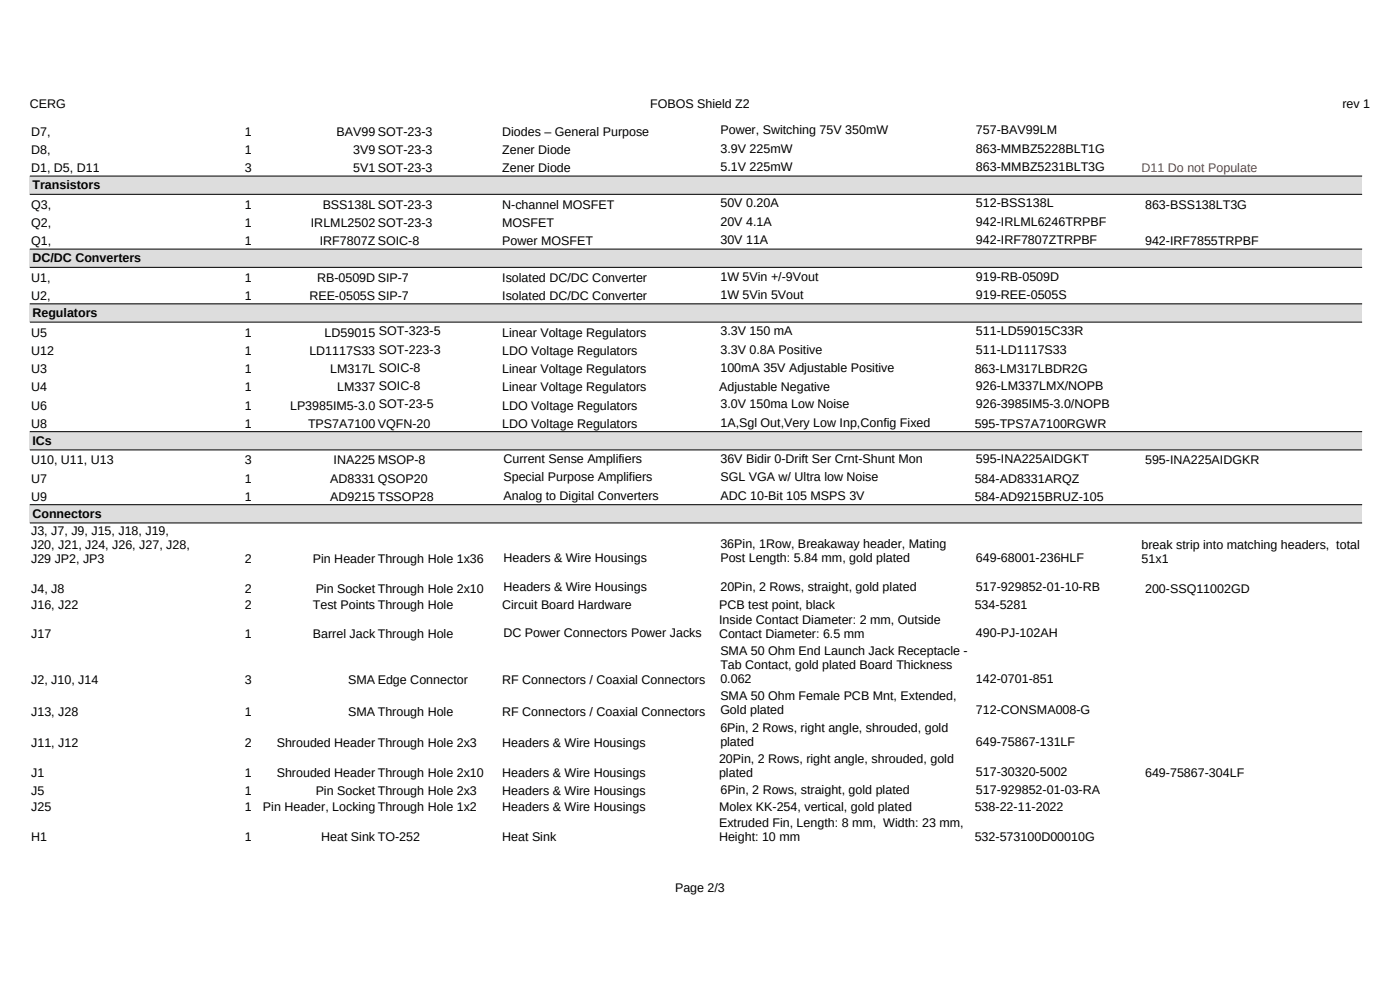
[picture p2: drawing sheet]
<svg xmlns="http://www.w3.org/2000/svg" width="297mm" height="210mm" viewBox="0 0 297 210" stroke-linecap="round" stroke-linejoin="round" font-family="sans-serif">
<defs><g id="words">
<g font-size="2.6">
<text x="6.3" y="22.8">CERG</text>
<text x="137.9" y="22.8">FOBOS Shield Z2</text>
<text x="284.7" y="22.8">rev 1</text>
<text x="6.6" y="28.8">D7,</text>
<text x="51.9" y="28.8">1</text>
<text x="71.4" y="28.8">BAV99 SOT-23-3</text>
<text x="106.5" y="28.8">Diodes – General Purpose</text>
<text x="152.8" y="28.5">Power, Switching 75V 350mW</text>
<text x="207" y="28.5">757-BAV99LM</text>
<text x="6.6" y="32.6">D8,</text>
<text x="51.9" y="32.6">1</text>
<text x="74.9" y="32.6">3V9 SOT-23-3</text>
<text x="106.5" y="32.6">Zener Diode</text>
<text x="152.8" y="32.4">3.9V 225mW</text>
<text x="207" y="32.4">863-MMBZ5228BLT1G</text>
<text x="6.6" y="36.5">D1, D5, D11</text>
<text x="6.9" y="40.1">Transistors</text>
<text x="51.9" y="36.5">3</text>
<text x="74.9" y="36.5">5V1 SOT-23-3</text>
<text x="106.5" y="36.5">Zener Diode</text>
<text x="152.8" y="36.2">5.1V 225mW</text>
<text x="207" y="36.2">863-MMBZ5231BLT3G</text>
<text x="6.6" y="44.2">Q3,</text>
<text x="51.9" y="44.2">1</text>
<text x="68.4" y="44.2">BSS138L SOT-23-3</text>
<text x="106.5" y="44.2">N-channel MOSFET</text>
<text x="152.8" y="44">50V 0.20A</text>
<text x="152.8" y="47.9">20V 4.1A</text>
<text x="207" y="44">512-BSS138L</text>
<text x="207" y="47.9">942-IRLML6246TRPBF</text>
<text x="242.9" y="44.2">863-BSS138LT3G</text>
<text x="6.6" y="48.1">Q2,</text>
<text x="6.6" y="52">Q1,</text>
<text x="51.9" y="48.1">1</text>
<text x="51.9" y="52">1</text>
<text x="65.9" y="48.1">IRLML2502 SOT-23-3</text>
<text x="67.8" y="52">IRF7807Z SOIC-8</text>
<text x="106.5" y="48.1">MOSFET</text>
<text x="106.5" y="52">Power MOSFET</text>
<text x="152.8" y="51.7">30V 11A</text>
<text x="207" y="51.7">942-IRF7807ZTRPBF</text>
<text x="242.9" y="52">942-IRF7855TRPBF</text>
<text x="6.6" y="59.7">U1,</text>
<text x="6.9" y="55.6">DC/DC Converters</text>
<text x="51.9" y="59.7">1</text>
<text x="67.2" y="59.7">RB-0509D SIP-7</text>
<text x="106.5" y="59.7">Isolated DC/DC Converter</text>
<text x="152.8" y="59.5">1W 5Vin +/-9Vout</text>
<text x="207" y="59.5">919-RB-0509D</text>
<text x="6.6" y="63.6">U2,</text>
<text x="51.9" y="63.6">1</text>
<text x="65.6" y="63.6">REE-0505S SIP-7</text>
<text x="106.5" y="63.6">Isolated DC/DC Converter</text>
<text x="152.8" y="63.3">1W 5Vin 5Vout</text>
<text x="207" y="63.3">919-REE-0505S</text>
<text x="6.6" y="71.3">U5</text>
<text x="6.9" y="67.2">Regulators</text>
<text x="51.9" y="71.3">1</text>
<text x="68.9" y="71.3">LD59015 SOT-323-5</text>
<text x="106.5" y="71.3">Linear Voltage Regulators</text>
<text x="152.8" y="71.1">3.3V 150 mA</text>
<text x="207" y="71.1">511-LD59015C33R</text>
<text x="6.6" y="75.2">U12</text>
<text x="51.9" y="75.2">1</text>
<text x="65.6" y="75.2">LD1117S33 SOT-223-3</text>
<text x="106.5" y="75.2">LDO Voltage Regulators</text>
<text x="152.8" y="74.9">3.3V 0.8A Positive</text>
<text x="207" y="74.9">511-LD1117S33</text>
<text x="6.6" y="79.1">U3</text>
<text x="6.6" y="82.9">U4</text>
<text x="51.9" y="79.1">1</text>
<text x="51.9" y="82.9">1</text>
<text x="70" y="79.1">LM317L SOIC-8</text>
<text x="71.5" y="82.9">LM337 SOIC-8</text>
<text x="106.5" y="79.1">Linear Voltage Regulators</text>
<text x="106.5" y="82.9">Linear Voltage Regulators</text>
<text x="152.5" y="82.9">Adjustable Negative</text>
<text x="152.8" y="78.8">100mA 35V Adjustable Positive</text>
<text x="206.7" y="79.1">863-LM317LBDR2G</text>
<text x="207" y="82.7">926-LM337LMX/NOPB</text>
<text x="6.6" y="86.8">U6</text>
<text x="51.9" y="86.8">1</text>
<text x="61.5" y="86.8">LP3985IM5-3.0 SOT-23-5</text>
<text x="106.5" y="86.8">LDO Voltage Regulators</text>
<text x="152.8" y="86.6">3.0V 150ma Low Noise</text>
<text x="207" y="86.6">926-3985IM5-3.0/NOPB</text>
<text x="6.6" y="90.7">U8</text>
<text x="6.9" y="94.3">ICs</text>
<text x="51.9" y="90.7">1</text>
<text x="65.3" y="90.7">TPS7A7100 VQFN-20</text>
<text x="106.5" y="90.7">LDO Voltage Regulators</text>
<text x="152.8" y="90.4">1A,Sgl Out,Very Low Inp,Config Fixed</text>
<text x="206.7" y="90.7">595-TPS7A7100RGWR</text>
<text x="6.6" y="98.4">U10, U11, U13</text>
<text x="51.9" y="98.4">3</text>
<text x="70.8" y="98.4">INA225 MSOP-8</text>
<text x="106.8" y="98.2">Current Sense Amplifiers</text>
<text x="152.8" y="98.2">36V Bidir 0-Drift Ser Crnt-Shunt Mon</text>
<text x="207" y="98.2">595-INA225AIDGKT</text>
<text x="242.9" y="98.4">595-INA225AIDGKR</text>
<text x="6.6" y="102.3">U7</text>
<text x="6.6" y="106.2">U9</text>
<text x="51.9" y="102.3">1</text>
<text x="51.9" y="106.2">1</text>
<text x="70" y="102.3">AD8331 QSOP20</text>
<text x="70" y="106.2">AD9215 TSSOP28</text>
<text x="106.8" y="102">Special Purpose Amplifiers</text>
<text x="106.8" y="105.9">Analog to Digital Converters</text>
<text x="152.8" y="102">SGL VGA w/ Ultra low Noise</text>
<text x="152.8" y="105.9">ADC 10-Bit 105 MSPS 3V</text>
<text x="206.7" y="102.3">584-AD8331ARQZ</text>
<text x="206.7" y="106.2">584-AD9215BRUZ-105</text>
<text x="6.6" y="113.4">J3, J7, J9, J15, J18, J19,</text>
<text x="6.9" y="109.8">Connectors</text>
<text x="6.6" y="116.3">J20, J21, J24, J26, J27, J28,</text>
<text x="6.6" y="119.3">J29 JP2, JP3</text>
<text x="51.9" y="119.3">2</text>
<text x="66.4" y="119.3">Pin Header Through Hole 1x36</text>
<text x="106.8" y="119">Headers &amp; Wire Housings</text>
<text x="152.8" y="116.1">36Pin, 1Row, Breakaway header, Mating</text>
<text x="152.8" y="119">Post Length: 5.84 mm, gold plated</text>
<text x="207" y="119">649-68001-236HLF</text>
<text x="242.1" y="116.3">break strip into matching headers, total</text>
<text x="242.1" y="119.3">51x1</text>
<text x="6.6" y="125.6">J4, J8</text>
<text x="51.9" y="125.6">2</text>
<text x="67" y="125.6">Pin Socket Through Hole 2x10</text>
<text x="106.8" y="125.3">Headers &amp; Wire Housings</text>
<text x="152.8" y="125.3">20Pin, 2 Rows, straight, gold plated</text>
<text x="207" y="125.3">517-929852-01-10-RB</text>
<text x="242.9" y="125.6">200-SSQ11002GD</text>
<text x="6.6" y="129">J16, J22</text>
<text x="51.9" y="129">2</text>
<text x="66.4" y="129">Test Points Through Hole</text>
<text x="106.5" y="129">Circuit Board Hardware</text>
<text x="152.5" y="129">PCB test point, black</text>
<text x="206.7" y="129">534-5281</text>
<text x="6.6" y="135.3">J17</text>
<text x="51.9" y="135.3">1</text>
<text x="66.4" y="135.3">Barrel Jack Through Hole</text>
<text x="106.8" y="135">DC Power Connectors Power Jacks</text>
<text x="152.5" y="132.4">Inside Contact Diameter: 2 mm, Outside</text>
<text x="152.5" y="135.3">Contact Diameter: 6.5 mm</text>
<text x="207" y="135">490-PJ-102AH</text>
<text x="152.8" y="138.8">SMA 50 Ohm End Launch Jack Receptacle -</text>
<text x="152.8" y="141.8">Tab Contact, gold plated Board Thickness</text>
<text x="6.6" y="145">J2, J10, J14</text>
<text x="51.9" y="145">3</text>
<text x="73.9" y="145">SMA Edge Connector</text>
<text x="106.5" y="145">RF Connectors / Coaxial Connectors</text>
<text x="152.8" y="144.7">0.062</text>
<text x="152.8" y="148.5">SMA 50 Ohm Female PCB Mnt, Extended,</text>
<text x="207" y="144.7">142-0701-851</text>
<text x="6.6" y="151.7">J13, J28</text>
<text x="51.9" y="151.7">1</text>
<text x="73.9" y="151.7">SMA Through Hole</text>
<text x="106.5" y="151.7">RF Connectors / Coaxial Connectors</text>
<text x="152.8" y="151.4">Gold plated</text>
<text x="152.8" y="155.2">6Pin, 2 Rows, right angle, shrouded, gold</text>
<text x="207" y="151.4">712-CONSMA008-G</text>
<text x="6.6" y="158.4">J11, J12</text>
<text x="51.9" y="158.4">2</text>
<text x="58.7" y="158.4">Shrouded Header Through Hole 2x3</text>
<text x="106.5" y="158.4">Headers &amp; Wire Housings</text>
<text x="152.5" y="161.7">20Pin, 2 Rows, right angle, shrouded, gold</text>
<text x="152.8" y="158.1">plated</text>
<text x="207" y="158.1">649-75867-131LF</text>
<text x="6.6" y="164.7">J1</text>
<text x="51.9" y="164.7">1</text>
<text x="58.7" y="164.7">Shrouded Header Through Hole 2x10</text>
<text x="106.5" y="164.7">Headers &amp; Wire Housings</text>
<text x="152.5" y="164.7">plated</text>
<text x="207" y="164.4">517-30320-5002</text>
<text x="242.9" y="164.7">649-75867-304LF</text>
<text x="6.6" y="168.6">J5</text>
<text x="6.6" y="172">J25</text>
<text x="51.9" y="168.6">1</text>
<text x="51.9" y="172">1</text>
<text x="55.8" y="172">Pin Header, Locking Through Hole 1x2</text>
<text x="67" y="168.6">Pin Socket Through Hole 2x3</text>
<text x="106.5" y="168.6">Headers &amp; Wire Housings</text>
<text x="106.5" y="172">Headers &amp; Wire Housings</text>
<text x="152.5" y="172">Molex KK-254, vertical, gold plated</text>
<text x="152.8" y="168.3">6Pin, 2 Rows, straight, gold plated</text>
<text x="206.7" y="172">538-22-11-2022</text>
<text x="207" y="168.3">517-929852-01-03-RA</text>
<text x="6.6" y="178.3">H1</text>
<text x="51.9" y="178.3">1</text>
<text x="68.1" y="178.3">Heat Sink TO-252</text>
<text x="106.5" y="178.3">Heat Sink</text>
<text x="152.5" y="175.4">Extruded Fin, Length: 8 mm, Width: 23 mm,</text>
<text x="152.5" y="178.3">Height: 10 mm</text>
<text x="206.7" y="178.3">532-573100D00010G</text>
<text x="143.2" y="189">Page 2/3</text>
</g>
<text font-size="2.6" fill="#c9211e" x="242.1" y="36.5">D11 Do not Populate</text>
</g></defs>
<g fill="#ddd">
<path d="M6.3 37.3h282.6v3.9h-282.6z" fill-rule="evenodd"/>
<path d="M6.3 52.8h282.6v3.8h-282.6z" fill-rule="evenodd"/>
<path d="M6.3 64.4h282.6v3.9h-282.6z" fill-rule="evenodd"/>
<path d="M6.3 91.5h282.6v3.8h-282.6z" fill-rule="evenodd"/>
<path d="M6.3 107h282.6v3.8h-282.6z" fill-rule="evenodd"/>
</g>
<path d="M6.3 37.3h282.6M6.3 41.2h282.6M6.3 52.8h282.6M6.3 56.7h282.6M6.3 64.4h282.6M6.3 68.3h282.6M6.3 91.5h282.6M6.3 95.4h282.6M6.3 107h282.6M6.3 110.9h282.6" fill="none" stroke="#000" stroke-width=".21"/>
<use href="#words"/>
</svg>
